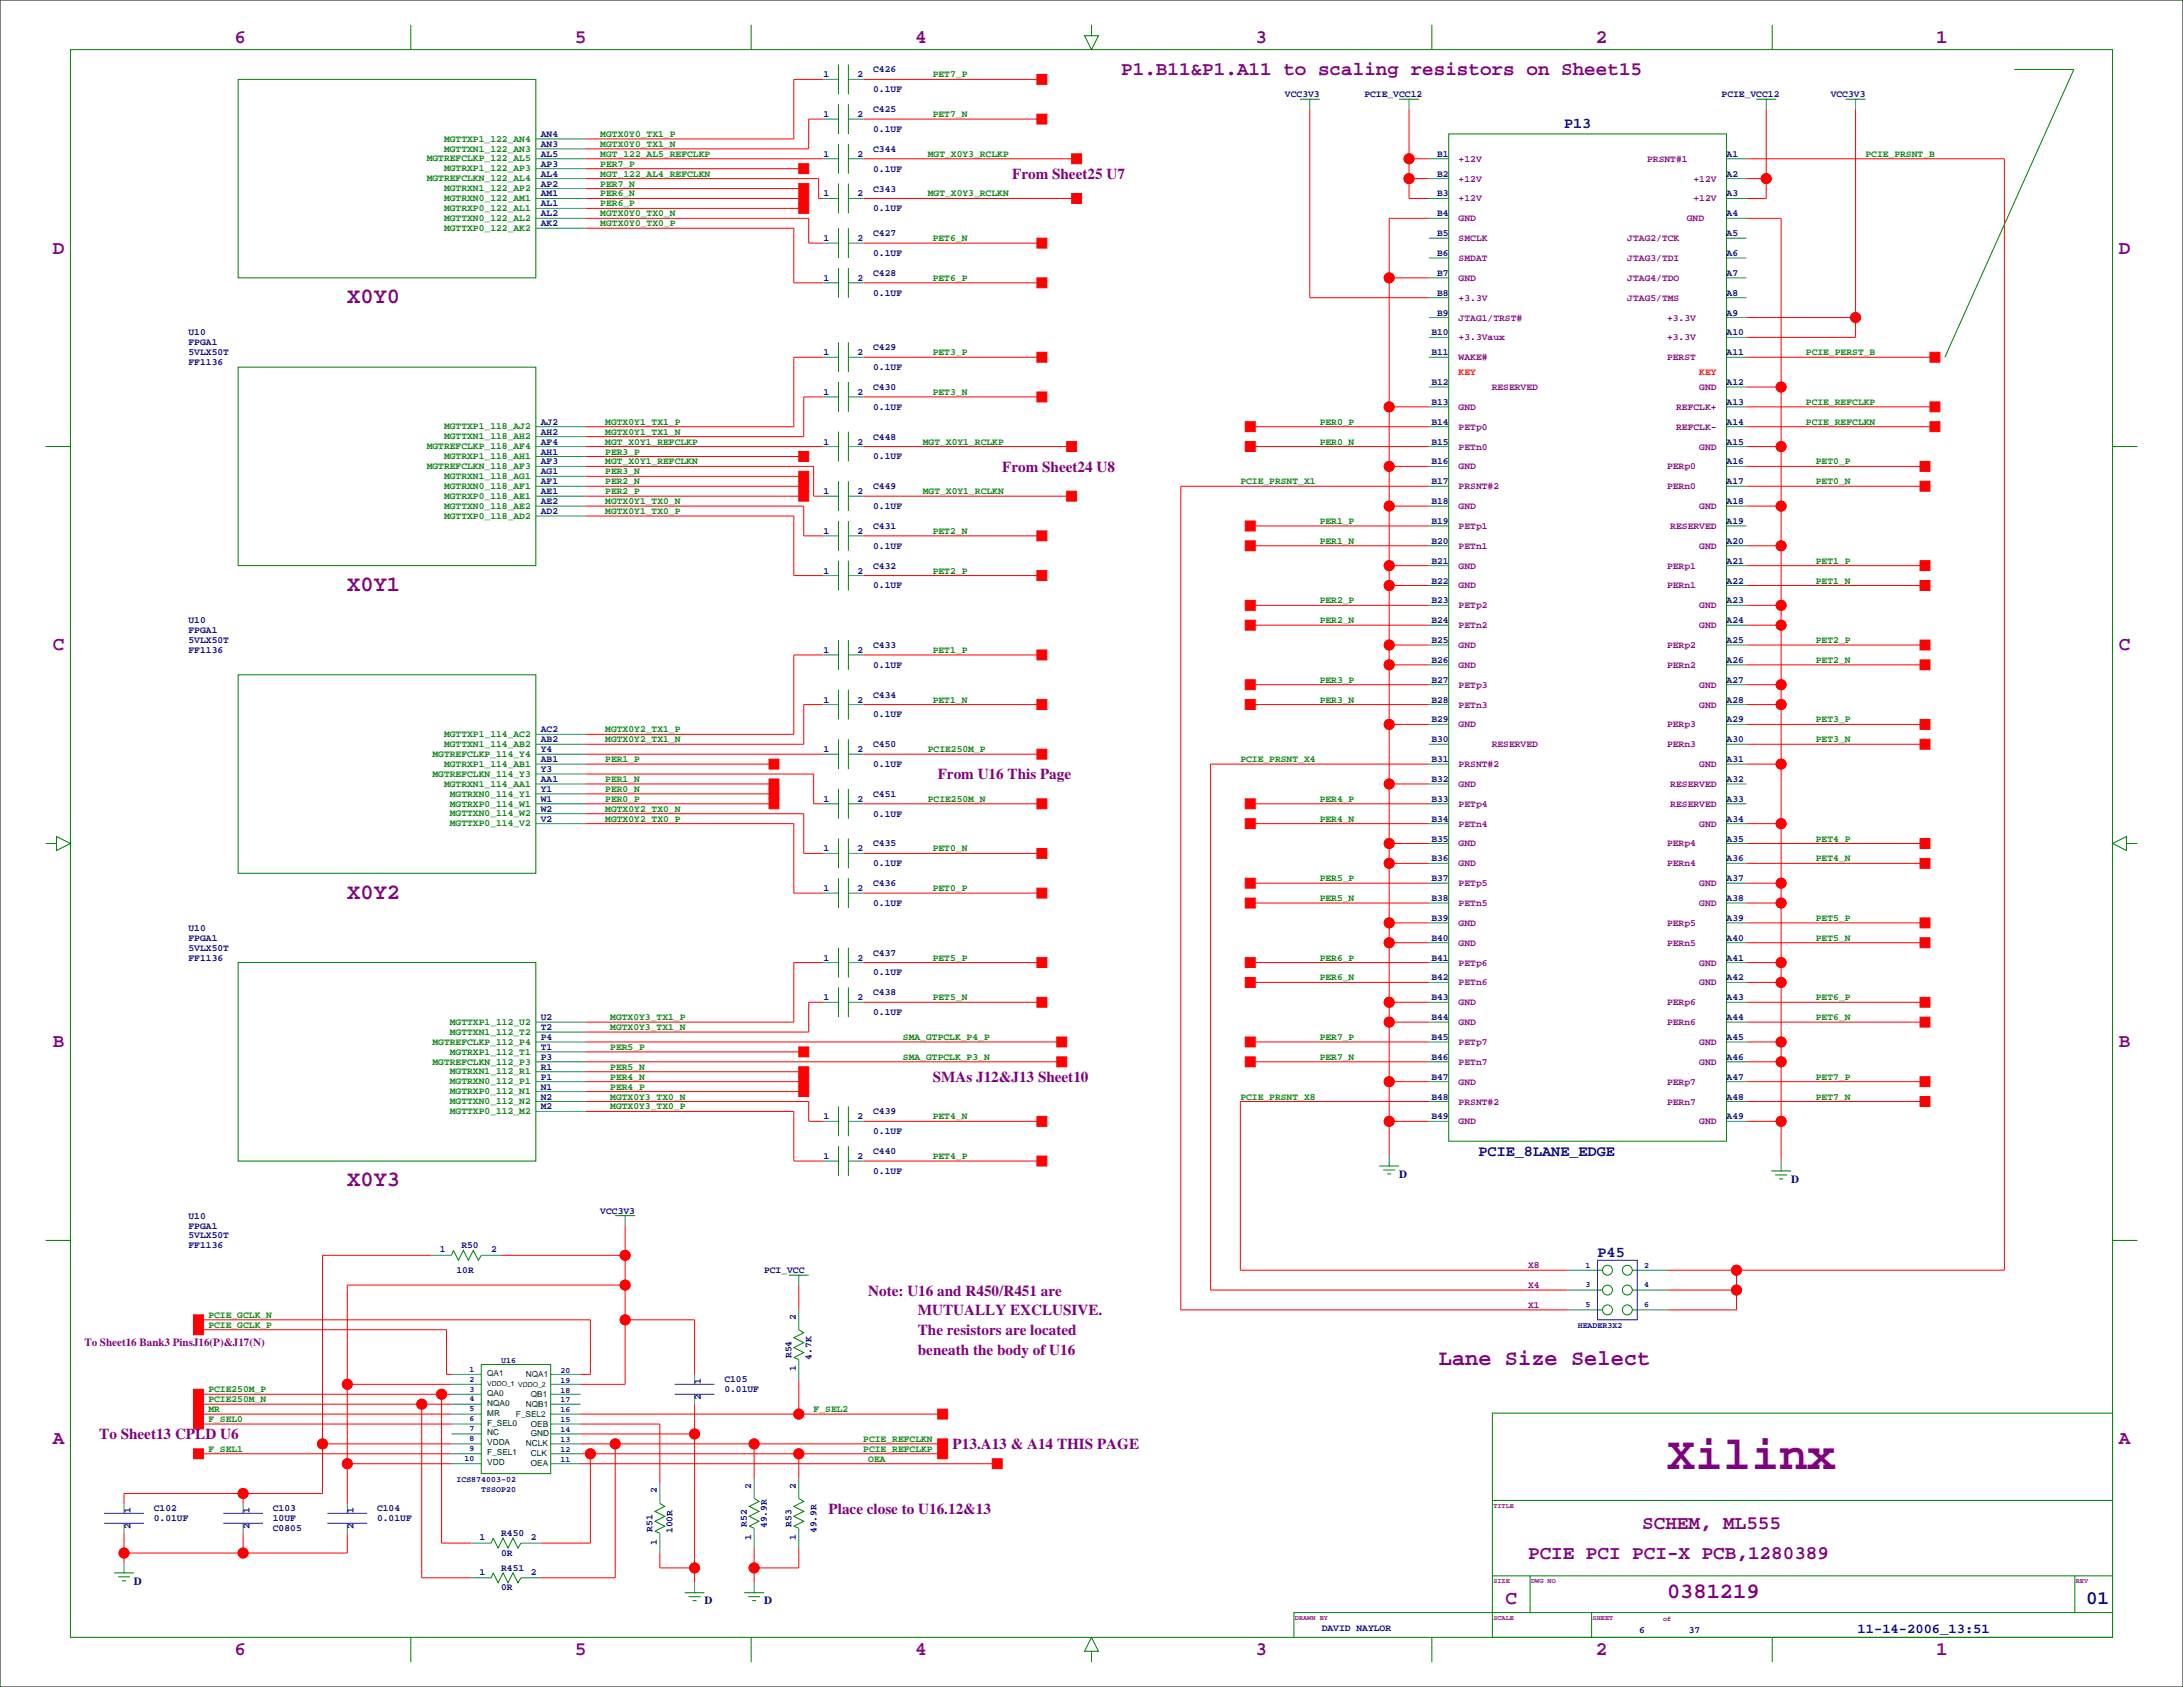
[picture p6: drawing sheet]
<svg xmlns="http://www.w3.org/2000/svg" width="559mm" height="432mm" viewBox="0 0 559 432" stroke-linecap="round" stroke-linejoin="round" font-family="sans-serif">
<defs><g id="words">
<text font-size="12" fill="#800080" x="426.7" y="376">Xilinx</text>
<g font-size="5.6" fill="#800080">
<text x="88.9" y="77.6">X0Y0</text>
<text x="88.9" y="151.2">X0Y1</text>
<text x="88.9" y="230">X0Y2</text>
<text x="88.9" y="303.6">X0Y3</text>
<text x="368.3" y="349.4">Lane Size Select</text>
<text x="426.7" y="409.1">0381219</text>
</g>
<g font-size="4.9" fill="#800080">
<text x="60" y="11">6</text>
<text x="147.1" y="11">5</text>
<text x="234.2" y="11">4</text>
<text x="321.4" y="11">3</text>
<text x="408.5" y="11">2</text>
<text x="495.6" y="11">1</text>
<text x="287" y="19.3">P1.B11&amp;P1.A11 to scaling resistors on Sheet15</text>
<text x="13.5" y="64.9">D</text>
<text x="542.3" y="64.9">D</text>
<text x="13.5" y="166.5">C</text>
<text x="542.3" y="166.5">C</text>
<text x="13.5" y="268.1">B</text>
<text x="542.3" y="268.1">B</text>
<text x="13.5" y="369.7">A</text>
<text x="542.3" y="369.7">A</text>
<text x="420.4" y="391.4">SCHEM, ML555</text>
<text x="391.2" y="399">PCIE PCI PCI-X PCB,1280389</text>
<text x="385.4" y="410.6">C</text>
<text x="60" y="423.5">6</text>
<text x="147.1" y="423.5">5</text>
<text x="234.2" y="423.5">4</text>
<text x="321.4" y="423.5">3</text>
<text x="408.5" y="423.5">2</text>
<text x="495.6" y="423.5">1</text>
</g>
<text font-size="4.9" fill="#000080" x="534" y="410.6">01</text>
<g font-size="3.9" fill="#000080">
<text x="400.4" y="32.8">P13</text>
<text x="378.5" y="295.9">PCIE_8LANE_EDGE</text>
<text x="408.9" y="321.8">P45</text>
</g>
<g font-size="3.9" fill="#800080">
<text x="259.1" y="45.8">From Sheet25 U7</text>
<text x="256.5" y="120.8">From Sheet24 U8</text>
<text x="240" y="199.5">From U16 This Page</text>
<text x="238.8" y="277">SMAs J12&amp;J13 Sheet10</text>
<text x="222.2" y="331.6">Note: U16 and R450/R451 are</text>
<text x="234.9" y="341.8">The resistors are located</text>
<text x="234.9" y="336.7">MUTUALLY EXCLUSIVE.</text>
<text x="234.9" y="346.8">beneath the body of U16</text>
<text x="25.4" y="368.4">To Sheet13 CPLD U6</text>
<text x="243.8" y="371">P13.A13 &amp; A14 THIS PAGE</text>
<text x="212.1" y="387.5">Place close to U16.12&amp;13</text>
</g>
<text font-size="3.5" fill="#000080" x="475.5" y="417.9">11-14-2006_13:51</text>
<g font-size="2.8" fill="#000080">
<text x="358.1" y="301.4">D</text>
<text x="458.5" y="302.7">D</text>
<text x="34.3" y="405.6">D</text>
<text x="180.3" y="410.6">D</text>
<text x="195.6" y="410.6">D</text>
</g>
<text font-size="2.8" fill="#800080" x="21.6" y="344.6">To Sheet16 Bank3 PinsJ16(P)&amp;J17(N)</text>
<g font-size="2.5" fill="#000080">
<text x="210.8" y="19.8">1</text>
<text x="219.5" y="19.8">2</text>
<text x="223.5" y="18.5">C426</text>
<text x="223.5" y="23.6">0.1UF</text>
<text x="210.8" y="30">1</text>
<text x="219.5" y="30">2</text>
<text x="223.5" y="28.7">C425</text>
<text x="328.9" y="24.9">VCC3V3</text>
<text x="349.3" y="24.9">PCIE_VCC12</text>
<text x="440.7" y="24.9">PCIE_VCC12</text>
<text x="468.6" y="24.9">VCC3V3</text>
<text x="138.4" y="35.1">AN4</text>
<text x="223.5" y="33.8">0.1UF</text>
<text x="138.4" y="37.6">AN3</text>
<text x="138.4" y="40.1">AL5</text>
<text x="210.8" y="40.1">1</text>
<text x="219.5" y="40.1">2</text>
<text x="223.5" y="38.9">C344</text>
<text x="367.9" y="40.1">B1</text>
<text x="442" y="40.1">A1</text>
<text x="138.4" y="45.2">AL4</text>
<text x="138.4" y="47.8">AP2</text>
<text x="138.4" y="42.7">AP3</text>
<text x="223.5" y="43.9">0.1UF</text>
<text x="367.9" y="45.2">B2</text>
<text x="442" y="45.2">A2</text>
<text x="138.4" y="52.8">AL1</text>
<text x="138.4" y="50.3">AM1</text>
<text x="210.8" y="50.3">1</text>
<text x="219.5" y="50.3">2</text>
<text x="223.5" y="49">C343</text>
<text x="367.9" y="50.3">B3</text>
<text x="442" y="50.3">A3</text>
<text x="138.4" y="57.9">AK2</text>
<text x="138.4" y="55.4">AL2</text>
<text x="223.5" y="54.1">0.1UF</text>
<text x="367.9" y="55.4">B4</text>
<text x="442" y="55.4">A4</text>
<text x="210.8" y="61.7">1</text>
<text x="219.5" y="61.7">2</text>
<text x="223.5" y="60.5">C427</text>
<text x="223.5" y="65.5">0.1UF</text>
<text x="367.9" y="60.5">B5</text>
<text x="367.9" y="65.5">B6</text>
<text x="442" y="60.5">A5</text>
<text x="442" y="65.5">A6</text>
<text x="210.8" y="71.9">1</text>
<text x="219.5" y="71.9">2</text>
<text x="223.5" y="70.6">C428</text>
<text x="367.9" y="70.6">B7</text>
<text x="442" y="70.6">A7</text>
<text x="223.5" y="75.7">0.1UF</text>
<text x="367.9" y="75.7">B8</text>
<text x="442" y="75.7">A8</text>
<text x="367.9" y="80.8">B9</text>
<text x="442" y="80.8">A9</text>
<text x="48.3" y="88.4">FPGA1</text>
<text x="48.3" y="85.9">U10</text>
<text x="223.5" y="89.7">C429</text>
<text x="366.4" y="85.9">B10</text>
<text x="442" y="85.9">A10</text>
<text x="48.3" y="90.9">5VLX50T</text>
<text x="48.3" y="93.5">FF1136</text>
<text x="210.8" y="90.9">1</text>
<text x="219.5" y="90.9">2</text>
<text x="223.5" y="94.7">0.1UF</text>
<text x="366.4" y="90.9">B11</text>
<text x="442" y="90.9">A11</text>
<text x="210.8" y="101.1">1</text>
<text x="219.5" y="101.1">2</text>
<text x="223.5" y="99.8">C430</text>
<text x="366.4" y="98.6">B12</text>
<text x="442" y="98.6">A12</text>
<text x="223.5" y="104.9">0.1UF</text>
<text x="366.4" y="103.6">B13</text>
<text x="442" y="103.6">A13</text>
<text x="138.4" y="108.7">AJ2</text>
<text x="138.4" y="111.3">AH2</text>
<text x="138.4" y="113.8">AF4</text>
<text x="210.8" y="113.8">1</text>
<text x="219.5" y="113.8">2</text>
<text x="223.5" y="112.5">C448</text>
<text x="366.4" y="113.8">B15</text>
<text x="366.4" y="108.7">B14</text>
<text x="442" y="108.7">A14</text>
<text x="442" y="113.8">A15</text>
<text x="138.4" y="118.9">AF3</text>
<text x="138.4" y="116.3">AH1</text>
<text x="223.5" y="117.6">0.1UF</text>
<text x="366.4" y="118.9">B16</text>
<text x="442" y="118.9">A16</text>
<text x="138.4" y="124">AF1</text>
<text x="138.4" y="121.4">AG1</text>
<text x="223.5" y="125.2">C449</text>
<text x="366.4" y="124">B17</text>
<text x="442" y="124">A17</text>
<text x="138.4" y="131.6">AD2</text>
<text x="138.4" y="129">AE2</text>
<text x="138.4" y="126.5">AE1</text>
<text x="210.8" y="126.5">1</text>
<text x="219.5" y="126.5">2</text>
<text x="223.5" y="130.3">0.1UF</text>
<text x="366.4" y="129">B18</text>
<text x="442" y="129">A18</text>
<text x="210.8" y="136.7">1</text>
<text x="219.5" y="136.7">2</text>
<text x="223.5" y="135.4">C431</text>
<text x="366.4" y="134.1">B19</text>
<text x="442" y="134.1">A19</text>
<text x="223.5" y="140.5">0.1UF</text>
<text x="366.4" y="139.2">B20</text>
<text x="442" y="139.2">A20</text>
<text x="210.8" y="146.8">1</text>
<text x="219.5" y="146.8">2</text>
<text x="223.5" y="145.5">C432</text>
<text x="366.4" y="144.3">B21</text>
<text x="366.4" y="149.4">B22</text>
<text x="442" y="144.3">A21</text>
<text x="442" y="149.4">A22</text>
<text x="223.5" y="150.6">0.1UF</text>
<text x="366.4" y="154.4">B23</text>
<text x="442" y="154.4">A23</text>
<text x="48.3" y="159.5">U10</text>
<text x="366.4" y="159.5">B24</text>
<text x="442" y="159.5">A24</text>
<text x="48.3" y="162.1">FPGA1</text>
<text x="48.3" y="164.6">5VLX50T</text>
<text x="48.3" y="167.1">FF1136</text>
<text x="210.8" y="167.1">1</text>
<text x="219.5" y="167.1">2</text>
<text x="223.5" y="165.9">C433</text>
<text x="366.4" y="164.6">B25</text>
<text x="442" y="164.6">A25</text>
<text x="223.5" y="170.9">0.1UF</text>
<text x="366.4" y="169.7">B26</text>
<text x="442" y="169.7">A26</text>
<text x="210.8" y="179.8">1</text>
<text x="219.5" y="179.8">2</text>
<text x="223.5" y="178.6">C434</text>
<text x="366.4" y="174.8">B27</text>
<text x="366.4" y="179.8">B28</text>
<text x="442" y="174.8">A27</text>
<text x="442" y="179.8">A28</text>
<text x="223.5" y="183.6">0.1UF</text>
<text x="366.4" y="184.9">B29</text>
<text x="442" y="184.9">A29</text>
<text x="138.4" y="187.5">AC2</text>
<text x="138.4" y="190">AB2</text>
<text x="223.5" y="191.3">C450</text>
<text x="366.4" y="190">B30</text>
<text x="442" y="190">A30</text>
<text x="138.4" y="197.6">Y3</text>
<text x="138.4" y="192.5">Y4</text>
<text x="138.4" y="195.1">AB1</text>
<text x="210.8" y="192.5">1</text>
<text x="219.5" y="192.5">2</text>
<text x="223.5" y="196.3">0.1UF</text>
<text x="366.4" y="195.1">B31</text>
<text x="442" y="195.1">A31</text>
<text x="138.4" y="202.7">Y1</text>
<text x="138.4" y="200.2">AA1</text>
<text x="223.5" y="204">C451</text>
<text x="366.4" y="200.2">B32</text>
<text x="442" y="200.2">A32</text>
<text x="138.4" y="207.8">W2</text>
<text x="138.4" y="205.2">W1</text>
<text x="210.8" y="205.2">1</text>
<text x="219.5" y="205.2">2</text>
<text x="223.5" y="209">0.1UF</text>
<text x="366.4" y="205.2">B33</text>
<text x="442" y="205.2">A33</text>
<text x="138.4" y="210.3">V2</text>
<text x="366.4" y="210.3">B34</text>
<text x="366.4" y="215.4">B35</text>
<text x="442" y="210.3">A34</text>
<text x="442" y="215.4">A35</text>
<text x="210.8" y="217.9">1</text>
<text x="219.5" y="217.9">2</text>
<text x="223.5" y="216.7">C435</text>
<text x="223.5" y="221.7">0.1UF</text>
<text x="366.4" y="220.5">B36</text>
<text x="442" y="220.5">A36</text>
<text x="223.5" y="226.8">C436</text>
<text x="366.4" y="225.6">B37</text>
<text x="442" y="225.6">A37</text>
<text x="210.8" y="228.1">1</text>
<text x="219.5" y="228.1">2</text>
<text x="223.5" y="231.9">0.1UF</text>
<text x="366.4" y="230.6">B38</text>
<text x="442" y="230.6">A38</text>
<text x="48.3" y="238.3">U10</text>
<text x="366.4" y="235.7">B39</text>
<text x="442" y="235.7">A39</text>
<text x="48.3" y="240.8">FPGA1</text>
<text x="48.3" y="243.3">5VLX50T</text>
<text x="48.3" y="245.9">FF1136</text>
<text x="210.8" y="245.9">1</text>
<text x="219.5" y="245.9">2</text>
<text x="223.5" y="244.6">C437</text>
<text x="366.4" y="240.8">B40</text>
<text x="366.4" y="245.9">B41</text>
<text x="442" y="240.8">A40</text>
<text x="442" y="245.9">A41</text>
<text x="223.5" y="249.7">0.1UF</text>
<text x="366.4" y="251">B42</text>
<text x="442" y="251">A42</text>
<text x="210.8" y="256">1</text>
<text x="219.5" y="256">2</text>
<text x="223.5" y="254.8">C438</text>
<text x="366.4" y="256">B43</text>
<text x="442" y="256">A43</text>
<text x="138.4" y="263.7">T2</text>
<text x="138.4" y="261.1">U2</text>
<text x="223.5" y="259.8">0.1UF</text>
<text x="366.4" y="261.1">B44</text>
<text x="442" y="261.1">A44</text>
<text x="138.4" y="266.2">P4</text>
<text x="138.4" y="268.7">T1</text>
<text x="366.4" y="266.2">B45</text>
<text x="442" y="266.2">A45</text>
<text x="138.4" y="271.3">P3</text>
<text x="138.4" y="273.8">R1</text>
<text x="366.4" y="271.3">B46</text>
<text x="442" y="271.3">A46</text>
<text x="138.4" y="281.4">N2</text>
<text x="138.4" y="278.9">N1</text>
<text x="138.4" y="276.4">P1</text>
<text x="366.4" y="276.4">B47</text>
<text x="366.4" y="281.4">B48</text>
<text x="442" y="276.4">A47</text>
<text x="442" y="281.4">A48</text>
<text x="138.4" y="284">M2</text>
<text x="210.8" y="286.5">1</text>
<text x="219.5" y="286.5">2</text>
<text x="223.5" y="285.2">C439</text>
<text x="366.4" y="286.5">B49</text>
<text x="442" y="286.5">A49</text>
<text x="223.5" y="290.3">0.1UF</text>
<text x="210.8" y="296.7">1</text>
<text x="219.5" y="296.7">2</text>
<text x="223.5" y="295.4">C440</text>
<text x="223.5" y="300.5">0.1UF</text>
<text x="48.3" y="311.9">U10</text>
<text x="153.7" y="310.6">VCC3V3</text>
<text x="48.3" y="314.5">FPGA1</text>
<text x="48.3" y="317">5VLX50T</text>
<text x="48.3" y="319.5">FF1136</text>
<text x="112.6" y="320.6">1</text>
<text x="118.1" y="319.5">R50</text>
<text x="125.7" y="320.6">2</text>
<text x="116.8" y="325.8">10R</text>
<text x="195.6" y="325.9">PCI_VCC</text>
<text x="203.7" y="337.8" transform="rotate(-90 203.7 337.8)">2</text>
<text x="202.6" y="347.7" transform="rotate(-90 202.6 347.7)">R54</text>
<text x="207.7" y="348" transform="rotate(-90 207.7 348)">4.7K</text>
<text x="185.4" y="353.8">C105</text>
<text x="203.7" y="351" transform="rotate(-90 203.7 351)">1</text>
<text x="179.4" y="358.4" transform="rotate(-90 179.4 358.4)">2</text>
<text x="179.4" y="354.3" transform="rotate(-90 179.4 354.3)">1</text>
<text x="185.4" y="356.4">0.01UF</text>
<text x="168.2" y="382.3" transform="rotate(-90 168.2 382.3)">2</text>
<text x="192.3" y="381" transform="rotate(-90 192.3 381)">2</text>
<text x="203.7" y="381" transform="rotate(-90 203.7 381)">2</text>
<text x="33.4" y="387.3" transform="rotate(-90 33.4 387.3)">1</text>
<text x="39.4" y="386.8">C102</text>
<text x="39.4" y="389.4">0.01UF</text>
<text x="63.8" y="387.3" transform="rotate(-90 63.8 387.3)">1</text>
<text x="69.8" y="386.8">C103</text>
<text x="69.8" y="389.4">10UF</text>
<text x="90.5" y="387.3" transform="rotate(-90 90.5 387.3)">1</text>
<text x="96.5" y="386.8">C104</text>
<text x="96.5" y="389.4">0.01UF</text>
<text x="33.4" y="391.4" transform="rotate(-90 33.4 391.4)">2</text>
<text x="63.8" y="391.4" transform="rotate(-90 63.8 391.4)">2</text>
<text x="69.8" y="391.9">C0805</text>
<text x="90.5" y="391.4" transform="rotate(-90 90.5 391.4)">2</text>
<text x="122.7" y="394.2">1</text>
<text x="128.3" y="393.1">R450</text>
<text x="135.9" y="394.2">2</text>
<text x="167.1" y="392.1" transform="rotate(-90 167.1 392.1)">R51</text>
<text x="168.2" y="395.4" transform="rotate(-90 168.2 395.4)">1</text>
<text x="172.1" y="392.4" transform="rotate(-90 172.1 392.4)">100R</text>
<text x="191.2" y="390.8" transform="rotate(-90 191.2 390.8)">R52</text>
<text x="192.3" y="394.2" transform="rotate(-90 192.3 394.2)">1</text>
<text x="196.3" y="391.2" transform="rotate(-90 196.3 391.2)">49.9R</text>
<text x="202.6" y="390.8" transform="rotate(-90 202.6 390.8)">R53</text>
<text x="203.7" y="394.2" transform="rotate(-90 203.7 394.2)">1</text>
<text x="209" y="392.4" transform="rotate(-90 209 392.4)">49.9R</text>
<text x="128.3" y="398.2">0R</text>
<text x="122.7" y="403.1">1</text>
<text x="128.3" y="402">R451</text>
<text x="128.3" y="407.1">0R</text>
<text x="135.9" y="403.1">2</text>
<text x="338.3" y="417.6">DAVID NAYLOR</text>
<text x="419.6" y="418.1">6</text>
<text x="432.3" y="418.1">37</text>
</g>
<g font-size="2.5" fill="#008000">
<text x="238.8" y="19.8">PET7_P</text>
<text x="238.8" y="30">PET7_N</text>
<text x="153.7" y="35.1">MGTX0Y0_TX1_P</text>
<text x="109.2" y="41.3">MGTREFCLKP_122_AL5</text>
<text x="113.7" y="38.8">MGTTXN1_122_AN3</text>
<text x="113.7" y="36.3">MGTTXP1_122_AN4</text>
<text x="153.7" y="37.6">MGTX0Y0_TX1_N</text>
<text x="153.7" y="40.1">MGT_122_AL5_REFCLKP</text>
<text x="237.5" y="40.1">MGT_X0Y3_RCLKP</text>
<text x="477.5" y="40.1">PCIE_PRSNT_B</text>
<text x="109.2" y="46.4">MGTREFCLKN_122_AL4</text>
<text x="113.7" y="43.9">MGTRXP1_122_AP3</text>
<text x="153.7" y="47.8">PER7_N</text>
<text x="153.7" y="42.7">PER7_P</text>
<text x="153.7" y="45.2">MGT_122_AL4_REFCLKN</text>
<text x="113.7" y="51.5">MGTRXN0_122_AM1</text>
<text x="113.7" y="49">MGTRXN1_122_AP2</text>
<text x="153.7" y="52.8">PER6_P</text>
<text x="153.7" y="50.3">PER6_N</text>
<text x="237.5" y="50.3">MGT_X0Y3_RCLKN</text>
<text x="113.7" y="59.1">MGTTXP0_122_AK2</text>
<text x="113.7" y="56.6">MGTTXN0_122_AL2</text>
<text x="113.7" y="54">MGTRXP0_122_AL1</text>
<text x="153.7" y="55.4">MGTX0Y0_TX0_N</text>
<text x="153.7" y="57.9">MGTX0Y0_TX0_P</text>
<text x="238.8" y="61.7">PET6_N</text>
<text x="238.8" y="71.9">PET6_P</text>
<text x="238.8" y="90.9">PET3_P</text>
<text x="462.3" y="90.9">PCIE_PERST_B</text>
<text x="238.8" y="101.1">PET3_N</text>
<text x="462.3" y="103.6">PCIE_REFCLKP</text>
<text x="113.7" y="112.5">MGTTXN1_118_AH2</text>
<text x="113.7" y="109.9">MGTTXP1_118_AJ2</text>
<text x="154.9" y="111.3">MGTX0Y1_TX1_N</text>
<text x="154.9" y="108.7">MGTX0Y1_TX1_P</text>
<text x="154.9" y="113.8">MGT_X0Y1_REFCLKP</text>
<text x="236.2" y="113.8">MGT_X0Y1_RCLKP</text>
<text x="337.8" y="113.8">PER0_N</text>
<text x="337.8" y="108.7">PER0_P</text>
<text x="462.3" y="108.7">PCIE_REFCLKN</text>
<text x="109.2" y="115">MGTREFCLKP_118_AF4</text>
<text x="113.7" y="117.5">MGTRXP1_118_AH1</text>
<text x="154.9" y="118.9">MGT_X0Y1_REFCLKN</text>
<text x="154.9" y="116.3">PER3_P</text>
<text x="464.8" y="118.9">PET0_P</text>
<text x="109.2" y="120.1">MGTREFCLKN_118_AF3</text>
<text x="113.7" y="125.2">MGTRXN0_118_AF1</text>
<text x="113.7" y="122.6">MGTRXN1_118_AG1</text>
<text x="154.9" y="121.4">PER3_N</text>
<text x="154.9" y="124">PER2_N</text>
<text x="317.5" y="124">PCIE_PRSNT_X1</text>
<text x="464.8" y="124">PET0_N</text>
<text x="113.7" y="130.2">MGTTXN0_118_AE2</text>
<text x="113.7" y="127.7">MGTRXP0_118_AE1</text>
<text x="154.9" y="126.5">PER2_P</text>
<text x="154.9" y="131.6">MGTX0Y1_TX0_P</text>
<text x="154.9" y="129">MGTX0Y1_TX0_N</text>
<text x="236.2" y="126.5">MGT_X0Y1_RCLKN</text>
<text x="113.7" y="132.8">MGTTXP0_118_AD2</text>
<text x="238.8" y="136.7">PET2_N</text>
<text x="337.8" y="134.1">PER1_P</text>
<text x="337.8" y="139.2">PER1_N</text>
<text x="238.8" y="146.8">PET2_P</text>
<text x="464.8" y="149.4">PET1_N</text>
<text x="464.8" y="144.3">PET1_P</text>
<text x="337.8" y="154.4">PER2_P</text>
<text x="337.8" y="159.5">PER2_N</text>
<text x="238.8" y="167.1">PET1_P</text>
<text x="464.8" y="164.6">PET2_P</text>
<text x="464.8" y="169.7">PET2_N</text>
<text x="238.8" y="179.8">PET1_N</text>
<text x="337.8" y="179.8">PER3_N</text>
<text x="337.8" y="174.8">PER3_P</text>
<text x="464.8" y="184.9">PET3_P</text>
<text x="113.7" y="191.2">MGTTXN1_114_AB2</text>
<text x="113.7" y="188.7">MGTTXP1_114_AC2</text>
<text x="154.9" y="190">MGTX0Y2_TX1_N</text>
<text x="154.9" y="187.5">MGTX0Y2_TX1_P</text>
<text x="464.8" y="190">PET3_N</text>
<text x="110.7" y="193.7">MGTREFCLKP_114_Y4</text>
<text x="113.7" y="196.3">MGTRXP1_114_AB1</text>
<text x="154.9" y="195.1">PER1_P</text>
<text x="237.5" y="192.5">PCIE250M_P</text>
<text x="317.5" y="195.1">PCIE_PRSNT_X4</text>
<text x="110.7" y="198.8">MGTREFCLKN_114_Y3</text>
<text x="113.7" y="201.4">MGTRXN1_114_AA1</text>
<text x="115.1" y="203.9">MGTRXN0_114_Y1</text>
<text x="154.9" y="200.2">PER1_N</text>
<text x="154.9" y="202.7">PER0_N</text>
<text x="115.1" y="209">MGTTXN0_114_W2</text>
<text x="115.1" y="206.4">MGTRXP0_114_W1</text>
<text x="154.9" y="205.2">PER0_P</text>
<text x="154.9" y="207.8">MGTX0Y2_TX0_N</text>
<text x="237.5" y="205.2">PCIE250M_N</text>
<text x="337.8" y="205.2">PER4_P</text>
<text x="115.1" y="211.5">MGTTXP0_114_V2</text>
<text x="154.9" y="210.3">MGTX0Y2_TX0_P</text>
<text x="337.8" y="210.3">PER4_N</text>
<text x="464.8" y="215.4">PET4_P</text>
<text x="238.8" y="217.9">PET0_N</text>
<text x="464.8" y="220.5">PET4_N</text>
<text x="337.8" y="225.6">PER5_P</text>
<text x="238.8" y="228.1">PET0_P</text>
<text x="337.8" y="230.6">PER5_N</text>
<text x="464.8" y="235.7">PET5_P</text>
<text x="238.8" y="245.9">PET5_P</text>
<text x="337.8" y="245.9">PER6_P</text>
<text x="464.8" y="240.8">PET5_N</text>
<text x="337.8" y="251">PER6_N</text>
<text x="238.8" y="256">PET5_N</text>
<text x="464.8" y="256">PET6_P</text>
<text x="115.1" y="262.3">MGTTXP1_112_U2</text>
<text x="156.2" y="261.1">MGTX0Y3_TX1_P</text>
<text x="156.2" y="263.7">MGTX0Y3_TX1_N</text>
<text x="464.8" y="261.1">PET6_N</text>
<text x="110.7" y="267.4">MGTREFCLKP_112_P4</text>
<text x="115.1" y="269.9">MGTRXP1_112_T1</text>
<text x="115.1" y="264.9">MGTTXN1_112_T2</text>
<text x="156.2" y="268.7">PER5_P</text>
<text x="231.1" y="266.2">SMA_GTPCLK_P4_P</text>
<text x="337.8" y="266.2">PER7_P</text>
<text x="110.7" y="272.5">MGTREFCLKN_112_P3</text>
<text x="115.1" y="275">MGTRXN1_112_R1</text>
<text x="156.2" y="273.8">PER5_N</text>
<text x="231.1" y="271.3">SMA_GTPCLK_P3_N</text>
<text x="337.8" y="271.3">PER7_N</text>
<text x="115.1" y="280.1">MGTRXP0_112_N1</text>
<text x="115.1" y="277.6">MGTRXN0_112_P1</text>
<text x="156.2" y="276.4">PER4_N</text>
<text x="156.2" y="278.9">PER4_P</text>
<text x="156.2" y="281.4">MGTX0Y3_TX0_N</text>
<text x="317.5" y="281.4">PCIE_PRSNT_X8</text>
<text x="464.8" y="281.4">PET7_N</text>
<text x="464.8" y="276.4">PET7_P</text>
<text x="115.1" y="285.2">MGTTXP0_112_M2</text>
<text x="115.1" y="282.6">MGTTXN0_112_N2</text>
<text x="156.2" y="284">MGTX0Y3_TX0_P</text>
<text x="238.8" y="286.5">PET4_N</text>
<text x="238.8" y="296.7">PET4_P</text>
<text x="53.3" y="337.3">PCIE_GCLK_N</text>
<text x="53.3" y="339.9">PCIE_GCLK_P</text>
<text x="53.3" y="358.9">PCIE250M_N</text>
<text x="53.3" y="356.4">PCIE250M_P</text>
<text x="53.3" y="364">F_SEL0</text>
<text x="53.3" y="361.4">MR</text>
<text x="208.3" y="361.4">F_SEL2</text>
<text x="53.3" y="371.6">F_SEL1</text>
<text x="221" y="369.1">PCIE_REFCLKN</text>
<text x="221" y="371.6">PCIE_REFCLKP</text>
<text x="222.2" y="374.1">OEA</text>
</g>
<g font-size="2.5" fill="#800080">
<text x="373.4" y="41.4">+12V</text>
<text x="421.6" y="41.4">PRSNT#1</text>
<text x="373.4" y="46.5">+12V</text>
<text x="433.5" y="46.5">+12V</text>
<text x="373.4" y="51.6">+12V</text>
<text x="433.5" y="51.6">+12V</text>
<text x="373.4" y="56.6">GND</text>
<text x="431.8" y="56.6">GND</text>
<text x="373.4" y="61.7">SMCLK</text>
<text x="416.6" y="61.7">JTAG2/TCK</text>
<text x="373.4" y="66.8">SMDAT</text>
<text x="373.4" y="71.9">GND</text>
<text x="416.6" y="66.8">JTAG3/TDI</text>
<text x="416.6" y="71.9">JTAG4/TDO</text>
<text x="373.4" y="77">+3.3V</text>
<text x="416.6" y="77">JTAG5/TMS</text>
<text x="373.4" y="82">JTAG1/TRST#</text>
<text x="426.7" y="82">+3.3V</text>
<text x="373.4" y="87.1">+3.3Vaux</text>
<text x="426.7" y="87.1">+3.3V</text>
<text x="373.4" y="92.2">WAKE#</text>
<text x="426.7" y="92.2">PERST</text>
<text x="381.8" y="99.8">RESERVED</text>
<text x="435" y="99.8">GND</text>
<text x="373.4" y="104.9">GND</text>
<text x="429" y="104.9">REFCLK+</text>
<text x="373.4" y="110">PETp0</text>
<text x="429" y="110">REFCLK-</text>
<text x="373.4" y="115.1">PETn0</text>
<text x="435" y="115.1">GND</text>
<text x="373.4" y="120.1">GND</text>
<text x="373.4" y="125.2">PRSNT#2</text>
<text x="426.7" y="120.1">PERp0</text>
<text x="426.7" y="125.2">PERn0</text>
<text x="373.4" y="130.3">GND</text>
<text x="435" y="130.3">GND</text>
<text x="373.4" y="135.4">PETp1</text>
<text x="427.6" y="135.4">RESERVED</text>
<text x="373.4" y="140.5">PETn1</text>
<text x="435" y="140.5">GND</text>
<text x="373.4" y="145.5">GND</text>
<text x="426.7" y="145.5">PERp1</text>
<text x="373.4" y="150.6">GND</text>
<text x="373.4" y="155.7">PETp2</text>
<text x="426.7" y="150.6">PERn1</text>
<text x="435" y="155.7">GND</text>
<text x="373.4" y="160.8">PETn2</text>
<text x="435" y="160.8">GND</text>
<text x="373.4" y="165.9">GND</text>
<text x="426.7" y="165.9">PERp2</text>
<text x="373.4" y="170.9">GND</text>
<text x="426.7" y="170.9">PERn2</text>
<text x="373.4" y="176">PETp3</text>
<text x="435" y="176">GND</text>
<text x="373.4" y="181.1">PETn3</text>
<text x="435" y="181.1">GND</text>
<text x="373.4" y="186.2">GND</text>
<text x="381.8" y="191.3">RESERVED</text>
<text x="426.7" y="186.2">PERp3</text>
<text x="426.7" y="191.3">PERn3</text>
<text x="373.4" y="196.3">PRSNT#2</text>
<text x="435" y="196.3">GND</text>
<text x="373.4" y="201.4">GND</text>
<text x="427.6" y="201.4">RESERVED</text>
<text x="373.4" y="206.5">PETp4</text>
<text x="427.6" y="206.5">RESERVED</text>
<text x="373.4" y="211.6">PETn4</text>
<text x="435" y="211.6">GND</text>
<text x="373.4" y="216.7">GND</text>
<text x="373.4" y="221.7">GND</text>
<text x="426.7" y="216.7">PERp4</text>
<text x="426.7" y="221.7">PERn4</text>
<text x="373.4" y="226.8">PETp5</text>
<text x="435" y="226.8">GND</text>
<text x="373.4" y="231.9">PETn5</text>
<text x="435" y="231.9">GND</text>
<text x="373.4" y="237">GND</text>
<text x="426.7" y="237">PERp5</text>
<text x="373.4" y="242.1">GND</text>
<text x="426.7" y="242.1">PERn5</text>
<text x="373.4" y="247.1">PETp6</text>
<text x="435" y="247.1">GND</text>
<text x="373.4" y="257.3">GND</text>
<text x="373.4" y="252.2">PETn6</text>
<text x="426.7" y="257.3">PERp6</text>
<text x="435" y="252.2">GND</text>
<text x="373.4" y="262.4">GND</text>
<text x="426.7" y="262.4">PERn6</text>
<text x="373.4" y="267.5">PETp7</text>
<text x="435" y="267.5">GND</text>
<text x="373.4" y="272.5">PETn7</text>
<text x="435" y="272.5">GND</text>
<text x="373.4" y="277.6">GND</text>
<text x="426.7" y="277.6">PERp7</text>
<text x="373.4" y="282.7">PRSNT#2</text>
<text x="373.4" y="287.8">GND</text>
<text x="426.7" y="282.7">PERn7</text>
<text x="435" y="287.8">GND</text>
<text x="391.2" y="329.7">X4</text>
<text x="391.2" y="324.6">X8</text>
<text x="391.2" y="334.8">X1</text>
</g>
<g font-size="2.5" fill="#f00">
<text x="373.4" y="96">KEY</text>
<text x="435" y="96">KEY</text>
</g>
<g font-size="2.1" fill="#000080">
<text x="405.9" y="329.5">3</text>
<text x="405.9" y="324.4">1</text>
<text x="420.9" y="324.4">2</text>
<text x="420.9" y="329.5">4</text>
<text x="405.9" y="334.6">5</text>
<text x="420.9" y="334.6">6</text>
<text x="403.9" y="339.9">HEADER3X2</text>
<text x="120.1" y="351.1">1</text>
<text x="120.1" y="353.6">2</text>
<text x="128.3" y="348.8">U16</text>
<text x="143.5" y="351.4">20</text>
<text x="143.5" y="353.9">19</text>
<text x="120.1" y="356.2">3</text>
<text x="120.1" y="358.7">4</text>
<text x="143.5" y="359">17</text>
<text x="143.5" y="356.4">18</text>
<text x="120.1" y="361.3">5</text>
<text x="120.1" y="363.8">6</text>
<text x="143.5" y="364.1">15</text>
<text x="143.5" y="361.5">16</text>
<text x="120.1" y="366.3">7</text>
<text x="120.1" y="368.9">8</text>
<text x="120.1" y="371.4">9</text>
<text x="143.5" y="371.7">12</text>
<text x="143.5" y="369.1">13</text>
<text x="143.5" y="366.6">14</text>
<text x="118.9" y="374">10</text>
<text x="143.5" y="374.2">11</text>
<text x="116.8" y="379.3">ICS874003-02</text>
<text x="123.2" y="381.8">TSSOP20</text>
</g>
<g font-size="2.1">
<text x="124.7" y="352.3">QA1</text>
<text x="134.6" y="352.4">NQA1</text>
<text x="124.7" y="357.3">QA0</text>
<text x="124.7" y="359.8">NQA0</text>
<text x="135.9" y="357.5">QB1</text>
<text x="124.7" y="362.3">MR</text>
<text x="124.7" y="364.9">F_SEL0</text>
<text x="132.1" y="362.6">F_SEL2</text>
<text x="134.6" y="360">NQB1</text>
<text x="135.9" y="365.1">OEB</text>
<text x="124.7" y="367.4">NC</text>
<text x="124.7" y="370">VDDA</text>
<text x="134.6" y="370.2">NCLK</text>
<text x="135.9" y="367.7">GND</text>
<text x="124.7" y="372.5">F_SEL1</text>
<text x="124.7" y="375">VDD</text>
<text x="135.9" y="375.3">OEA</text>
<text x="135.9" y="372.7">CLK</text>
</g>
<text font-size="1.8" x="124.7" y="354.7">VDDO_1 VDDO_2</text>
<g font-size="1.8" fill="#800080">
<text x="382.3" y="386">TITLE</text>
<text x="382.3" y="405.3">SIZE</text>
<text x="391.9" y="405.3">DWG NO</text>
<text x="531.4" y="405.3">REV</text>
<text x="331.5" y="414.7">DRAWN BY</text>
<text x="382.3" y="414.7">SCALE</text>
<text x="407.7" y="414.7">SHEET</text>
<text x="425.7" y="414.9">of</text>
</g>
</g></defs>
<path d="M0 0h558.8v431.8h-558.8z" fill="none" stroke="#000" stroke-width=".26"/>
<g fill="none" stroke="#f00" stroke-width=".26">
<path d="M210.8 20.3h-7.6v15.3h-53.3M210.8 30.5h-3.8v7.6h-57.1M221 20.3h45.7M221 30.5h45.7M335.3 27.9v48.3h30.5M360.7 27.9v22.9h5.1M452.1 27.9v22.9h-5.1M475 27.9v58.5h-28M149.9 58.4h53.3v14h7.6M149.9 55.9h57.1v6.3h3.8M149.9 40.6h60.9M149.9 50.8h55.8"/>
<path d="M149.9 45.7h59.6v5.1h1.3M149.9 43.2h55.8M149.9 53.3h55.8M149.9 48.3h55.8M221 40.6h54.6M221 50.8h54.6M360.7 40.6h5.1M360.7 45.7h5.1M365.8 55.9h-10.2v240M447 40.6h66.1v284.5h-86.4M447 45.7h5.1M447 55.9h8.9v241.3"/>
<path d="M221 62.2h45.7M221 72.4h45.7M355.6 71.1h10.2M210.8 91.4h-7.6v17.8h-53.3M221 91.4h45.7M447 99.1h8.9M447 91.4h48.3M447 81.3h28M149.9 116.8h55.8M149.9 119.4h58.4v7.6h2.5M149.9 114.3h60.9M210.8 101.6h-5.1v10.2h-55.8"/>
<path d="M221 114.3h53.3M221 101.6h45.7M320 114.3h45.8M320 109.2h45.8M355.6 119.4h10.2M355.6 104.1h10.2M447 119.4h45.8M447 104.1h48.3M447 114.3h8.9M447 109.2h48.3M149.9 132.1h53.3v15.2h7.6M149.9 129.5h55.8v7.7h5.1"/>
<path d="M149.9 124.5h55.8M149.9 127h55.8M149.9 121.9h55.8M221 137.2h45.7M221 127h53.3M320 139.7h45.8M320 134.6h45.8M355.6 129.5h10.2M365.8 124.5h-63.5v210.8h99M447 124.5h45.8M447 129.5h8.9M447 139.7h8.9"/>
<path d="M221 147.3h45.7M320 154.9h45.8M355.6 144.8h10.2M355.6 149.9h10.2M447 144.8h45.8M447 149.9h45.8M447 154.9h8.9M210.8 167.6h-7.6v20.4h-53.3M221 167.6h45.7M320 175.3h45.8M320 160h45.8M355.6 170.2h10.2"/>
<path d="M355.6 165.1h10.2M447 170.2h45.8M447 165.1h45.8M447 175.3h8.9M447 160h8.9M149.9 193h60.9M149.9 198.1h58.4v7.6h2.5M149.9 195.6h48.2M210.8 180.3h-5.1v10.2h-55.8M221 193h45.7M221 180.3h45.7M320 180.3h45.8"/>
<path d="M355.6 185.4h10.2M365.8 195.6h-55.9v134.6h91.4M447 185.4h45.8M447 180.3h8.9M447 195.6h8.9M447 190.5h45.8M149.9 210.8h53.3v17.8h7.6M149.9 208.3h55.8v10.1h5.1M149.9 200.7h48.2M149.9 205.7h48.2M149.9 203.2h48.2M221 218.4h45.7"/>
<path d="M221 205.7h45.7M320 210.8h45.8M320 205.7h45.8M355.6 215.9h10.2M355.6 200.7h10.2M447 215.9h45.8M447 210.8h8.9M221 228.6h45.7M320 226.1h45.8M320 231.1h45.8M355.6 236.2h10.2M355.6 221h10.2"/>
<path d="M447 236.2h45.8M447 221h45.8M447 226.1h8.9M447 231.1h8.9M210.8 246.4h-7.6v15.2h-53.3M210.8 256.5h-3.8v7.7h-57.1M221 256.5h45.7M221 246.4h45.7M320 246.4h45.8M320 251.5h45.8M355.6 256.5h10.2M355.6 241.3h10.2"/>
<path d="M447 256.5h45.8M447 246.4h8.9M447 241.3h45.8M447 251.5h8.9M149.9 279.4h55.8M149.9 276.9h55.8M149.9 271.8h121.9M149.9 266.7h121.9M149.9 274.3h55.8M149.9 269.2h55.8M320 271.8h45.8M320 266.7h45.8"/>
<path d="M355.6 261.6h10.2M355.6 276.9h10.2M447 261.6h45.8M447 276.9h45.8M447 271.8h8.9M447 266.7h8.9M149.9 284.5h53.3v12.7h7.6M149.9 281.9h57.1v5.1h3.8M221 297.2h45.7M221 287h45.7M355.6 287h10.2M365.8 281.9h-48.3v43.2h83.8"/>
<path d="M447 287h8.9M447 281.9h45.8M160 313.7v40.6h-11.4M50.8 337.8h100.3v14h-2.5M110.5 321.3h-28v61h-50.8v2.5M128.3 321.3h31.7M160 328.9h-71.1v55.9M160 337.8h17.8v14M204.5 328.9v6.4M426.7 330.2h17.8M444.5 325.1v10.2h-17.8M50.8 340.4h63.5v11.4h1.3"/>
<path d="M50.8 356.9h64.8M50.8 359.4h64.8M88.9 354.3h26.7M107.9 359.4v44.5h12.7M113 356.9v38.1h7.6M177.8 359.4v45.7M204.5 353.1v8.8M50.8 372.1h64.8M50.8 361.9h64.8M50.8 364.5h64.8M82.5 369.6h33.1M88.9 374.6h26.7"/>
<path d="M148.6 372.1h92.7M148.6 369.6h92.7M148.6 361.9h92.7M148.6 374.6h106.7M148.6 364.5h20.3v15.2M148.6 367h29.2M151.1 372.1v22.9h-12.7M157.5 369.6v34.3h-19.1M193 369.6v8.9M204.5 372.1v6.4M31.7 392.4v7.6M62.2 382.3v2.5"/>
<path d="M62.2 392.4v5.1M88.9 392.4v5.1h-57.2M168.9 397.5v3.8h8.9M193 396.2v8.9M204.5 396.2v5.1h-11.5"/>
<circle cx="360.7" cy="40.6" r="1.27"/>
<circle cx="360.7" cy="45.7" r="1.27"/>
<circle cx="452.1" cy="45.7" r="1.27"/>
<circle cx="355.6" cy="71.1" r="1.27"/>
<circle cx="455.9" cy="99.1" r="1.27"/>
<circle cx="475" cy="81.3" r="1.27"/>
<circle cx="355.6" cy="119.4" r="1.27"/>
<circle cx="355.6" cy="104.1" r="1.27"/>
<circle cx="455.9" cy="114.3" r="1.27"/>
<circle cx="355.6" cy="129.5" r="1.27"/>
<circle cx="455.9" cy="129.5" r="1.27"/>
<circle cx="455.9" cy="139.7" r="1.27"/>
<circle cx="355.6" cy="144.8" r="1.27"/>
<circle cx="355.6" cy="149.9" r="1.27"/>
<circle cx="455.9" cy="154.9" r="1.27"/>
<circle cx="355.6" cy="170.2" r="1.27"/>
<circle cx="355.6" cy="165.1" r="1.27"/>
<circle cx="455.9" cy="175.3" r="1.27"/>
<circle cx="455.9" cy="160" r="1.27"/>
<circle cx="355.6" cy="185.4" r="1.27"/>
<circle cx="455.9" cy="195.6" r="1.27"/>
<circle cx="455.9" cy="180.3" r="1.27"/>
<circle cx="355.6" cy="200.7" r="1.27"/>
<circle cx="355.6" cy="215.9" r="1.27"/>
<circle cx="455.9" cy="210.8" r="1.27"/>
<circle cx="355.6" cy="221" r="1.27"/>
<circle cx="355.6" cy="236.2" r="1.27"/>
<circle cx="455.9" cy="231.1" r="1.27"/>
<circle cx="455.9" cy="226.1" r="1.27"/>
<circle cx="355.6" cy="256.5" r="1.27"/>
<circle cx="355.6" cy="241.3" r="1.27"/>
<circle cx="455.9" cy="246.4" r="1.27"/>
<circle cx="455.9" cy="251.5" r="1.27"/>
<circle cx="355.6" cy="261.6" r="1.27"/>
<circle cx="355.6" cy="276.9" r="1.27"/>
<circle cx="455.9" cy="271.8" r="1.27"/>
<circle cx="455.9" cy="266.7" r="1.27"/>
<circle cx="355.6" cy="287" r="1.27"/>
<circle cx="455.9" cy="287" r="1.27"/>
<circle cx="160" cy="337.8" r="1.27"/>
<circle cx="160" cy="328.9" r="1.27"/>
<circle cx="160" cy="321.3" r="1.27"/>
<circle cx="444.5" cy="330.2" r="1.27"/>
<circle cx="444.5" cy="325.1" r="1.27"/>
<circle cx="88.9" cy="354.3" r="1.27"/>
<circle cx="107.9" cy="359.4" r="1.27"/>
<circle cx="113" cy="356.9" r="1.27"/>
<circle cx="82.5" cy="369.6" r="1.27"/>
<circle cx="88.9" cy="374.6" r="1.27"/>
<circle cx="151.1" cy="372.1" r="1.27"/>
<circle cx="157.5" cy="369.6" r="1.27"/>
<circle cx="177.8" cy="367" r="1.27"/>
<circle cx="193" cy="369.6" r="1.27"/>
<circle cx="204.5" cy="361.9" r="1.27"/>
<circle cx="204.5" cy="372.1" r="1.27"/>
<circle cx="31.7" cy="397.5" r="1.27"/>
<circle cx="62.2" cy="397.5" r="1.27"/>
<circle cx="62.2" cy="382.3" r="1.27"/>
<circle cx="177.8" cy="401.3" r="1.27"/>
<circle cx="193" cy="401.3" r="1.27"/>
</g>
<g fill="#f00" stroke="#f00" stroke-width=".26">
<path d="M265.4 191.8h2.6v2.5h-2.6z" fill-rule="evenodd"/>
<path d="M204.5 278.1h2.5v2.6h-2.5z" fill-rule="evenodd"/>
<path d="M204.5 275.6h2.5v2.5h-2.5z" fill-rule="evenodd"/>
<path d="M270.5 270.5h2.5v2.5h-2.5z" fill-rule="evenodd"/>
<path d="M270.5 265.4h2.5v2.6h-2.5z" fill-rule="evenodd"/>
<path d="M204.5 273h2.5v2.6h-2.5z" fill-rule="evenodd"/>
<path d="M204.5 268h2.5v2.5h-2.5z" fill-rule="evenodd"/>
<path d="M240 370.8h2.6v2.6h-2.6z" fill-rule="evenodd"/>
<path d="M240 368.3h2.6v2.5h-2.6z" fill-rule="evenodd"/>
<path d="M240 360.7h2.6v2.5h-2.6z" fill-rule="evenodd"/>
<path d="M274.3 39.4h2.6v2.5h-2.6z" fill-rule="evenodd"/>
<path d="M274.3 49.5h2.6v2.6h-2.6z" fill-rule="evenodd"/>
<path d="M265.4 217.2h2.6v2.5h-2.6z" fill-rule="evenodd"/>
<path d="M265.4 135.9h2.6v2.5h-2.6z" fill-rule="evenodd"/>
<path d="M265.4 146h2.6v2.6h-2.6z" fill-rule="evenodd"/>
<path d="M265.4 285.8h2.6v2.5h-2.6z" fill-rule="evenodd"/>
<path d="M265.4 295.9h2.6v2.5h-2.6z" fill-rule="evenodd"/>
<path d="M265.4 61h2.6v2.5h-2.6z" fill-rule="evenodd"/>
<path d="M265.4 71.1h2.6v2.6h-2.6z" fill-rule="evenodd"/>
<path d="M265.4 19.1h2.6v2.5h-2.6z" fill-rule="evenodd"/>
<path d="M265.4 29.2h2.6v2.6h-2.6z" fill-rule="evenodd"/>
<path d="M204.5 123.2h2.5v2.5h-2.5z" fill-rule="evenodd"/>
<path d="M204.5 115.6h2.5v2.5h-2.5z" fill-rule="evenodd"/>
<path d="M204.5 49.5h2.5v2.6h-2.5z" fill-rule="evenodd"/>
<path d="M204.5 41.9h2.5v2.5h-2.5z" fill-rule="evenodd"/>
<path d="M494 90.2h2.6v2.5h-2.6z" fill-rule="evenodd"/>
<path d="M273 113h2.6v2.6h-2.6z" fill-rule="evenodd"/>
<path d="M273 125.7h2.6v2.6h-2.6z" fill-rule="evenodd"/>
<path d="M491.5 118.1h2.5v2.5h-2.5z" fill-rule="evenodd"/>
<path d="M491.5 123.2h2.5v2.5h-2.5z" fill-rule="evenodd"/>
<path d="M491.5 143.5h2.5v2.5h-2.5z" fill-rule="evenodd"/>
<path d="M491.5 148.6h2.5v2.5h-2.5z" fill-rule="evenodd"/>
<path d="M491.5 163.8h2.5v2.6h-2.5z" fill-rule="evenodd"/>
<path d="M491.5 168.9h2.5v2.5h-2.5z" fill-rule="evenodd"/>
<path d="M491.5 184.1h2.5v2.6h-2.5z" fill-rule="evenodd"/>
<path d="M491.5 189.2h2.5v2.6h-2.5z" fill-rule="evenodd"/>
<path d="M491.5 214.6h2.5v2.6h-2.5z" fill-rule="evenodd"/>
<path d="M491.5 219.7h2.5v2.5h-2.5z" fill-rule="evenodd"/>
<path d="M491.5 234.9h2.5v2.6h-2.5z" fill-rule="evenodd"/>
<path d="M491.5 240h2.5v2.6h-2.5z" fill-rule="evenodd"/>
<path d="M491.5 255.3h2.5v2.5h-2.5z" fill-rule="evenodd"/>
<path d="M491.5 260.3h2.5v2.6h-2.5z" fill-rule="evenodd"/>
<path d="M491.5 275.6h2.5v2.5h-2.5z" fill-rule="evenodd"/>
<path d="M491.5 280.7h2.5v2.5h-2.5z" fill-rule="evenodd"/>
<path d="M318.8 107.9h2.5v2.6h-2.5z" fill-rule="evenodd"/>
<path d="M318.8 113h2.5v2.6h-2.5z" fill-rule="evenodd"/>
<path d="M318.8 133.3h2.5v2.6h-2.5z" fill-rule="evenodd"/>
<path d="M318.8 138.4h2.5v2.6h-2.5z" fill-rule="evenodd"/>
<path d="M318.8 153.7h2.5v2.5h-2.5z" fill-rule="evenodd"/>
<path d="M318.8 158.8h2.5v2.5h-2.5z" fill-rule="evenodd"/>
<path d="M318.8 174h2.5v2.5h-2.5z" fill-rule="evenodd"/>
<path d="M318.8 179.1h2.5v2.5h-2.5z" fill-rule="evenodd"/>
<path d="M318.8 204.5h2.5v2.5h-2.5z" fill-rule="evenodd"/>
<path d="M318.8 209.5h2.5v2.6h-2.5z" fill-rule="evenodd"/>
<path d="M318.8 224.8h2.5v2.5h-2.5z" fill-rule="evenodd"/>
<path d="M318.8 229.9h2.5v2.5h-2.5z" fill-rule="evenodd"/>
<path d="M318.8 245.1h2.5v2.5h-2.5z" fill-rule="evenodd"/>
<path d="M318.8 250.2h2.5v2.5h-2.5z" fill-rule="evenodd"/>
<path d="M318.8 265.4h2.5v2.6h-2.5z" fill-rule="evenodd"/>
<path d="M318.8 270.5h2.5v2.5h-2.5z" fill-rule="evenodd"/>
<path d="M204.5 52.1h2.5v2.5h-2.5z" fill-rule="evenodd"/>
<path d="M204.5 47h2.5v2.5h-2.5z" fill-rule="evenodd"/>
<path d="M204.5 125.7h2.5v2.6h-2.5z" fill-rule="evenodd"/>
<path d="M204.5 120.6h2.5v2.6h-2.5z" fill-rule="evenodd"/>
<path d="M196.8 204.5h2.6v2.5h-2.6z" fill-rule="evenodd"/>
<path d="M196.8 201.9h2.6v2.6h-2.6z" fill-rule="evenodd"/>
<path d="M196.8 199.4h2.6v2.5h-2.6z" fill-rule="evenodd"/>
<path d="M196.8 194.3h2.6v2.5h-2.6z" fill-rule="evenodd"/>
<path d="M265.4 100.3h2.6v2.6h-2.6z" fill-rule="evenodd"/>
<path d="M265.4 90.2h2.6v2.5h-2.6z" fill-rule="evenodd"/>
<path d="M265.4 227.3h2.6v2.6h-2.6z" fill-rule="evenodd"/>
<path d="M265.4 166.4h2.6v2.5h-2.6z" fill-rule="evenodd"/>
<path d="M265.4 179.1h2.6v2.5h-2.6z" fill-rule="evenodd"/>
<path d="M265.4 255.3h2.6v2.5h-2.6z" fill-rule="evenodd"/>
<path d="M265.4 245.1h2.6v2.5h-2.6z" fill-rule="evenodd"/>
<path d="M494 102.9h2.6v2.5h-2.6z" fill-rule="evenodd"/>
<path d="M494 107.9h2.6v2.6h-2.6z" fill-rule="evenodd"/>
<path d="M254 373.4h2.5v2.5h-2.5z" fill-rule="evenodd"/>
<path d="M49.5 339.1h2.6v2.5h-2.6z" fill-rule="evenodd"/>
<path d="M265.4 204.5h2.6v2.5h-2.6z" fill-rule="evenodd"/>
<path d="M49.5 360.7h2.6v2.5h-2.6z" fill-rule="evenodd"/>
<path d="M49.5 363.2h2.6v2.6h-2.6z" fill-rule="evenodd"/>
<path d="M49.5 370.8h2.6v2.6h-2.6z" fill-rule="evenodd"/>
<path d="M49.5 336.5h2.6v2.6h-2.6z" fill-rule="evenodd"/>
<path d="M49.5 355.6h2.6v2.5h-2.6z" fill-rule="evenodd"/>
<path d="M49.5 358.1h2.6v2.6h-2.6z" fill-rule="evenodd"/>
<circle cx="193" cy="401.3" r="1.27"/>
<circle cx="151.1" cy="372.1" r="1.27"/>
<circle cx="204.5" cy="372.1" r="1.27"/>
<circle cx="157.5" cy="369.6" r="1.27"/>
<circle cx="193" cy="369.6" r="1.27"/>
<circle cx="204.5" cy="361.9" r="1.27"/>
<circle cx="444.5" cy="330.2" r="1.27"/>
<circle cx="444.5" cy="325.1" r="1.27"/>
<circle cx="452.1" cy="45.7" r="1.27"/>
<circle cx="360.7" cy="40.6" r="1.27"/>
<circle cx="360.7" cy="45.7" r="1.27"/>
<circle cx="355.6" cy="287" r="1.27"/>
<circle cx="355.6" cy="276.9" r="1.27"/>
<circle cx="355.6" cy="261.6" r="1.27"/>
<circle cx="355.6" cy="256.5" r="1.27"/>
<circle cx="355.6" cy="241.3" r="1.27"/>
<circle cx="355.6" cy="236.2" r="1.27"/>
<circle cx="355.6" cy="221" r="1.27"/>
<circle cx="355.6" cy="215.9" r="1.27"/>
<circle cx="355.6" cy="200.7" r="1.27"/>
<circle cx="355.6" cy="185.4" r="1.27"/>
<circle cx="355.6" cy="170.2" r="1.27"/>
<circle cx="355.6" cy="165.1" r="1.27"/>
<circle cx="355.6" cy="149.9" r="1.27"/>
<circle cx="355.6" cy="144.8" r="1.27"/>
<circle cx="355.6" cy="129.5" r="1.27"/>
<circle cx="355.6" cy="119.4" r="1.27"/>
<circle cx="355.6" cy="104.1" r="1.27"/>
<circle cx="355.6" cy="71.1" r="1.27"/>
<circle cx="455.9" cy="287" r="1.27"/>
<circle cx="455.9" cy="271.8" r="1.27"/>
<circle cx="455.9" cy="266.7" r="1.27"/>
<circle cx="455.9" cy="251.5" r="1.27"/>
<circle cx="455.9" cy="246.4" r="1.27"/>
<circle cx="455.9" cy="231.1" r="1.27"/>
<circle cx="455.9" cy="226.1" r="1.27"/>
<circle cx="455.9" cy="210.8" r="1.27"/>
<circle cx="455.9" cy="195.6" r="1.27"/>
<circle cx="455.9" cy="180.3" r="1.27"/>
<circle cx="455.9" cy="175.3" r="1.27"/>
<circle cx="455.9" cy="160" r="1.27"/>
<circle cx="455.9" cy="154.9" r="1.27"/>
<circle cx="455.9" cy="139.7" r="1.27"/>
<circle cx="455.9" cy="129.5" r="1.27"/>
<circle cx="455.9" cy="114.3" r="1.27"/>
<circle cx="455.9" cy="99.1" r="1.27"/>
<circle cx="475" cy="81.3" r="1.27"/>
<circle cx="82.5" cy="369.6" r="1.27"/>
<circle cx="62.2" cy="382.3" r="1.27"/>
<circle cx="62.2" cy="397.5" r="1.27"/>
<circle cx="31.7" cy="397.5" r="1.27"/>
<circle cx="160" cy="321.3" r="1.27"/>
<circle cx="160" cy="337.8" r="1.27"/>
<circle cx="88.9" cy="374.6" r="1.27"/>
<circle cx="88.9" cy="354.3" r="1.27"/>
<circle cx="160" cy="328.9" r="1.27"/>
<circle cx="177.8" cy="367" r="1.27"/>
<circle cx="177.8" cy="401.3" r="1.27"/>
<circle cx="113" cy="356.9" r="1.27"/>
<circle cx="107.9" cy="359.4" r="1.27"/>
</g>
<g fill="none" stroke="#008080" stroke-width=".26">
<path d="M137.2 38.1h12.7M137.2 35.6h12.7M210.8 20.3h3.8M210.8 30.5h3.8M217.2 20.3h3.8M217.2 30.5h3.8M335.3 25.4v2.5M360.7 25.4v2.5M452.1 25.4v2.5M475 25.4v2.5M137.2 50.8h12.7M137.2 40.6h12.7"/>
<path d="M137.2 45.7h12.7M137.2 55.9h12.7M137.2 58.4h12.7M137.2 53.3h12.7M137.2 48.3h12.7M137.2 43.2h12.7M210.8 50.8h3.8M210.8 40.6h3.8M217.2 50.8h3.8M217.2 40.6h3.8M365.8 50.8h5M365.8 40.6h5"/>
<path d="M365.8 45.7h5M365.8 55.9h5M442 50.8h5M442 40.6h5M442 45.7h5M442 55.9h5M210.8 62.2h3.8M210.8 72.4h3.8M217.2 62.2h3.8M217.2 72.4h3.8M365.8 61h5M365.8 66h5"/>
<path d="M365.8 71.1h5M365.8 76.2h5M442 61h5M442 66h5M442 71.1h5M442 76.2h5M210.8 91.4h3.8M217.2 91.4h3.8M365.8 91.4h5M365.8 86.4h5M365.8 81.3h5M365.8 99.1h5"/>
<path d="M442 91.4h5M442 86.4h5M442 81.3h5M442 99.1h5M137.2 114.3h12.7M137.2 109.2h12.7M137.2 119.4h12.7M137.2 116.8h12.7M137.2 111.8h12.7M210.8 101.6h3.8M210.8 114.3h3.8M217.2 101.6h3.8"/>
<path d="M217.2 114.3h3.8M365.8 114.3h5M365.8 109.2h5M365.8 119.4h5M365.8 104.1h5M442 114.3h5M442 109.2h5M442 119.4h5M442 104.1h5M137.2 127h12.7M137.2 124.5h12.7M137.2 129.5h12.7"/>
<path d="M137.2 132.1h12.7M137.2 121.9h12.7M210.8 137.2h3.8M210.8 127h3.8M217.2 137.2h3.8M217.2 127h3.8M365.8 124.5h5M365.8 134.6h5M365.8 139.7h5M365.8 129.5h5M442 124.5h5M442 134.6h5"/>
<path d="M442 139.7h5M442 129.5h5M210.8 147.3h3.8M217.2 147.3h3.8M365.8 144.8h5M365.8 149.9h5M365.8 154.9h5M442 144.8h5M442 149.9h5M442 154.9h5M210.8 167.6h3.8M217.2 167.6h3.8"/>
<path d="M365.8 160h5M365.8 165.1h5M365.8 170.2h5M365.8 175.3h5M442 160h5M442 165.1h5M442 170.2h5M442 175.3h5M137.2 190.5h12.7M137.2 195.6h12.7M137.2 198.1h12.7M137.2 193h12.7"/>
<path d="M137.2 188h12.7M210.8 180.3h3.8M210.8 193h3.8M217.2 180.3h3.8M217.2 193h3.8M365.8 180.3h5M365.8 185.4h5M365.8 190.5h5M365.8 195.6h5M442 180.3h5M442 185.4h5M442 190.5h5"/>
<path d="M442 195.6h5M137.2 200.7h12.7M137.2 205.7h12.7M137.2 210.8h12.7M137.2 208.3h12.7M137.2 203.2h12.7M210.8 218.4h3.8M210.8 205.7h3.8M217.2 218.4h3.8M217.2 205.7h3.8M365.8 200.7h5M365.8 205.7h5"/>
<path d="M365.8 210.8h5M365.8 215.9h5M442 200.7h5M442 205.7h5M442 210.8h5M442 215.9h5M210.8 228.6h3.8M217.2 228.6h3.8M365.8 221h5M365.8 226.1h5M365.8 231.1h5M365.8 236.2h5"/>
<path d="M442 221h5M442 226.1h5M442 231.1h5M442 236.2h5M210.8 256.5h3.8M210.8 246.4h3.8M217.2 256.5h3.8M217.2 246.4h3.8M365.8 256.5h5M365.8 241.3h5M365.8 246.4h5M365.8 251.5h5"/>
<path d="M442 256.5h5M442 241.3h5M442 246.4h5M442 251.5h5M137.2 261.6h12.7M137.2 266.7h12.7M137.2 271.8h12.7M137.2 276.9h12.7M137.2 279.4h12.7M137.2 274.3h12.7M137.2 269.2h12.7M137.2 264.2h12.7"/>
<path d="M365.8 261.6h5M365.8 266.7h5M365.8 271.8h5M365.8 276.9h5M442 261.6h5M442 266.7h5M442 271.8h5M442 276.9h5M137.2 281.9h12.7M137.2 284.5h12.7M210.8 287h3.8M210.8 297.2h3.8"/>
<path d="M217.2 287h3.8M217.2 297.2h3.8M355.6 295.9v2.5M365.8 287h5M365.8 281.9h5M442 287h5M442 281.9h5M455.9 297.2v2.5M160 311.1v2.6M110.5 321.3h5.1M123.2 321.3h5.1M204.5 326.4v2.5"/>
<path d="M204.5 335.3v5.1M401.3 325.1h7.6M401.3 330.2h7.6M401.3 335.3h7.6M419.1 325.1h7.6M419.1 330.2h7.6M419.1 335.3h7.6M115.6 351.8h7.6M115.6 356.9h7.6M115.6 359.4h7.6M115.6 354.3h7.6M141 351.8h7.6"/>
<path d="M141 356.9h7.6M141 359.4h7.6M141 354.3h7.6M177.8 351.8v2.5M177.8 356.9v2.5M204.5 348v5.1M115.6 361.9h7.6M115.6 364.5h7.6M115.6 367h7.6M115.6 369.6h7.6M115.6 372.1h7.6M115.6 374.6h7.6"/>
<path d="M141 361.9h7.6M141 364.5h7.6M141 367h7.6M141 369.6h7.6M141 372.1h7.6M141 374.6h7.6M168.9 379.7v5.1M193 378.5v5M204.5 378.5v5M31.7 384.8v2.5M31.7 389.9v2.5M62.2 384.8v2.5"/>
<path d="M62.2 389.9v2.5M88.9 384.8v2.5M88.9 389.9v2.5M120.6 395h5.1M133.3 395h5.1M168.9 392.4v5.1M193 391.2v5M204.5 391.2v5M31.7 400v2.6M120.6 403.9h5.1M133.3 403.9h5.1M177.8 405.1v2.6"/>
<path d="M193 405.1v2.6"/>
</g>
<g fill="none" stroke="#008000" stroke-width=".26">
<path d="M18 12.7h522.8v406.4h-522.8zM105.2 6.3v6.4M192.3 6.3v6.4M214.6 16.5v7.6M217.2 16.5v7.6M279.4 6.3v2.8h1.8l-1.8 3.6-1.8-3.6h1.8M366.5 6.3v6.4M453.6 6.3v6.4M515.6 17.8h15.3l-33.1 73.6M61 20.3h76.2v50.8h-76.2zM214.6 26.7v7.6M214.6 36.8v7.6"/>
<path d="M217.2 26.7v7.6M217.2 36.8v7.6M332.7 25.4h5.1M335.3 25.4h.1M358.1 25.4h5.1M360.7 25.4h.1M370.8 34.3h71.2v257.8h-71.2zM449.6 25.4h5.1M452.1 25.4h.1M472.4 25.4h5.1M475 25.4h.1M214.6 47v7.6"/>
<path d="M214.6 58.4v7.6M217.2 47v7.6M217.2 58.4v7.6M214.6 68.6v7.6M217.2 68.6v7.6M61 94h76.2v50.8h-76.2zM214.6 87.6v7.6M214.6 97.8v7.6M217.2 87.6v7.6M217.2 97.8v7.6M11.7 114.3h6.3M214.6 110.5v7.6"/>
<path d="M217.2 110.5v7.6M540.8 114.3h6.3M214.6 123.2v7.6M214.6 133.3v7.7M217.2 123.2v7.6M217.2 133.3v7.7M214.6 143.5v7.6M217.2 143.5v7.6M61 172.7h76.2v50.8h-76.2zM214.6 163.8v7.6M214.6 176.5v7.6M217.2 163.8v7.6"/>
<path d="M217.2 176.5v7.6M214.6 189.2v7.6M217.2 189.2v7.6M11.7 215.9h2.8v-1.8l3.5 1.8-3.5 1.8v-1.8M214.6 201.9v7.6M214.6 214.6v7.6M217.2 201.9v7.6M217.2 214.6v7.6M544.3 215.9v-1.8l-3.5 1.8 3.5 1.8v-1.8h2.8M214.6 224.8v7.6M217.2 224.8v7.6M61 246.4h76.2v50.8h-76.2z"/>
<path d="M214.6 242.6v7.6M214.6 252.7v7.6M217.2 242.6v7.6M217.2 252.7v7.6M214.6 283.2v7.6M214.6 293.4v7.6M217.2 283.2v7.6M217.2 293.4v7.6M353.1 298.4h5M354.1 299.5h3M355.6 298.4h.1M453.4 299.7h5.1"/>
<path d="M455.9 299.7h.1M11.7 317.5h6.3M157.5 311.1h5.1M160 311.1h.1M355.1 300.5h1M454.4 300.7h3.1M455.4 301.8h1M540.8 317.5h6.3M115.6 321.3l.5-1.3 1.2 2.6 1.3-2.6 1.3 2.6 1.3-2.6 1.2 2.6 .8-1.3M201.9 326.4h5.1M204.5 326.4h.1M408.9 330.2h1.3"/>
<path d="M408.9 325.1h1.3M408.9 335.3h1.3M417.8 330.2h1.3M417.8 325.1h1.3M417.8 335.3h1.3M123.2 349.2h17.8v28h-17.8zM204.5 340.4l1.2 .7-2.5 1.3 2.5 1.3-2.5 1.2 2.5 1.3-2.5 1.3 1.3 .5M396.2 342.9h.1M382 361.7h158.8v57.4h-158.8zM125.7 395l.5-1.3 1.3 2.5 1.3-2.5 1.2 2.5 1.3-2.5 1.3 2.5 .7-1.2M168.9 384.8l1.3 .8-2.6 1.2 2.6 1.3-2.6 1.3 2.6 1.3-2.6 1.2 1.3 .5M193 383.5l1.3 .8-2.5 1.3 2.5 1.2-2.5 1.3 2.5 1.3-2.5 1.3 1.2 .5"/>
<path d="M204.5 383.5l1.2 .8-2.5 1.3 2.5 1.2-2.5 1.3 2.5 1.3-2.5 1.3 1.3 .5M382 384h158.8M29.2 402.6h5.1M30.2 403.6h3.1M31.2 404.6h1.1M31.7 402.6h.1M105.2 419.1v6.3M125.7 403.9l.5-1.3 1.3 2.5 1.3-2.5 1.2 2.5 1.3-2.5 1.3 2.5 .7-1.2M175.3 407.7h5M176.3 408.7h3M177.3 409.7h1M177.8 407.7h.1"/>
<path d="M190.5 407.7h5.1M191.5 408.7h3.1M192.3 419.1v6.3M192.5 409.7h1M193 407.7h.1M366.5 419.1v6.3M382 403.4h158.8M391.7 403.4v9.3M407.4 412.7v6.4M453.6 419.1v6.3M531.1 403.4v9.3M540.8 412.7h-209.6v6.4"/>
<path d="M279.4 422.7h1.8l-1.8-3.6-1.8 3.6h1.8v2.7"/>
<circle cx="411.5" cy="330.2" r="1.27"/>
<circle cx="411.5" cy="335.3" r="1.27"/>
<circle cx="411.5" cy="325.1" r="1.27"/>
<circle cx="416.6" cy="335.3" r="1.27"/>
<circle cx="416.6" cy="330.2" r="1.27"/>
<circle cx="416.6" cy="325.1" r="1.27"/>
</g>
<path d="M408.9 322.6h10.2v15.2h-10.2zM172.7 354.3h10.2M172.7 356.9h10.2M26.7 387.3h10.1M26.7 389.9h10.1M57.1 387.3h10.2M57.1 389.9h10.2M83.8 387.3h10.2M83.8 389.9h10.2" fill="none" stroke="#00f" stroke-width=".26"/>
<use href="#words"/>
</svg>
